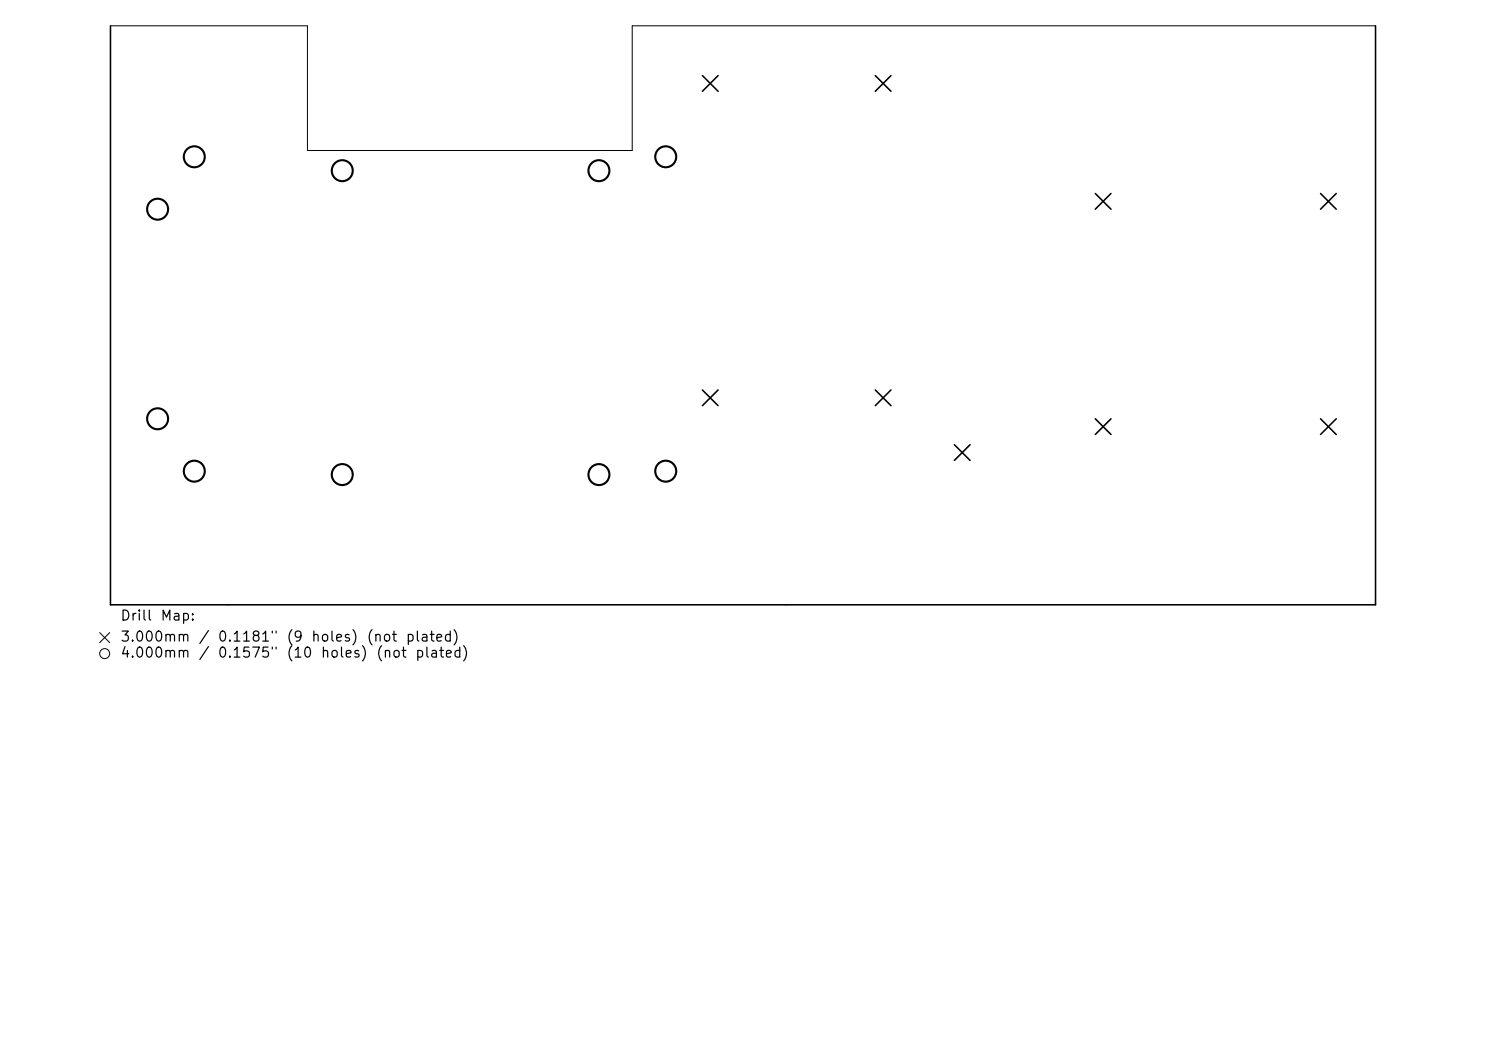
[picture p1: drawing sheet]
<svg xmlns="http://www.w3.org/2000/svg" width="297mm" height="210mm" viewBox="0 0 297 210" stroke-linecap="round" stroke-linejoin="round" font-family="sans-serif">
<defs><g id="words">
<g font-size="2">
<text x="23.9" y="124.5">Drill</text>
<text x="31.9" y="124.5">Map:</text>
<text x="23.9" y="128.7">3.000mm</text>
<text x="23.9" y="131.9">4.000mm</text>
<text x="39.6" y="128.7">/</text>
<text x="39.6" y="131.9">/</text>
<text x="43.4" y="128.7">0.1181&quot;</text>
<text x="43.4" y="131.9">0.1575&quot;</text>
<text x="57.1" y="128.7">(9</text>
<text x="57.1" y="131.9">(10</text>
<text x="62.1" y="128.7">holes)</text>
<text x="64" y="131.9">holes)</text>
<text x="73.1" y="128.7">(not</text>
<text x="75" y="131.9">(not</text>
<text x="80.9" y="128.7">plated)</text>
<text x="82.8" y="131.9">plated)</text>
</g>
</g></defs>
<g fill="none" stroke="#000" stroke-width=".2">
<path d="M22.1 5.2h39.3v24.9h65v-24.9h148.5M19.9 126.4l2 2M21.9 126.4l-2 2"/>
<circle cx="20.9" cy="130.6" r="1"/>
</g>
<g fill="none" stroke="#000" stroke-width=".31">
<path d="M22.1 5.2v115.6h252.8v-115.6M140.4 15.1l3.1 3.1M143.5 15.1l-3.1 3.1M174.9 15.1l3.2 3.1M178.1 15.1l-3.2 3.1M218.9 38.7l3.2 3.1M222.1 38.7l-3.2 3.1M263.9 38.7l3.2 3.1M267.1 38.7l-3.2 3.1M140.4 77.9l3.1 3.2M143.5 77.9l-3.1 3.2M174.9 77.9l3.2 3.2"/>
<path d="M178.1 77.9l-3.2 3.2M190.7 88.9l3.2 3.1M193.9 88.9l-3.2 3.1M218.9 83.7l3.2 3.1M222.1 83.7l-3.2 3.1M263.9 83.7l3.2 3.1M267.1 83.7l-3.2 3.1"/>
</g>
<g fill="none" stroke="#000" stroke-width=".42">
<circle cx="38.8" cy="31.3" r="2.09"/>
<circle cx="68.4" cy="34.1" r="2.09"/>
<circle cx="119.7" cy="34.1" r="2.09"/>
<circle cx="133.1" cy="31.3" r="2.09"/>
<circle cx="31.5" cy="41.8" r="2.09"/>
<circle cx="31.5" cy="83.7" r="2.09"/>
<circle cx="38.8" cy="94.1" r="2.09"/>
<circle cx="68.4" cy="94.8" r="2.09"/>
<circle cx="119.7" cy="94.8" r="2.09"/>
<circle cx="133.1" cy="94.1" r="2.09"/>
</g>
<use href="#words"/>
</svg>
